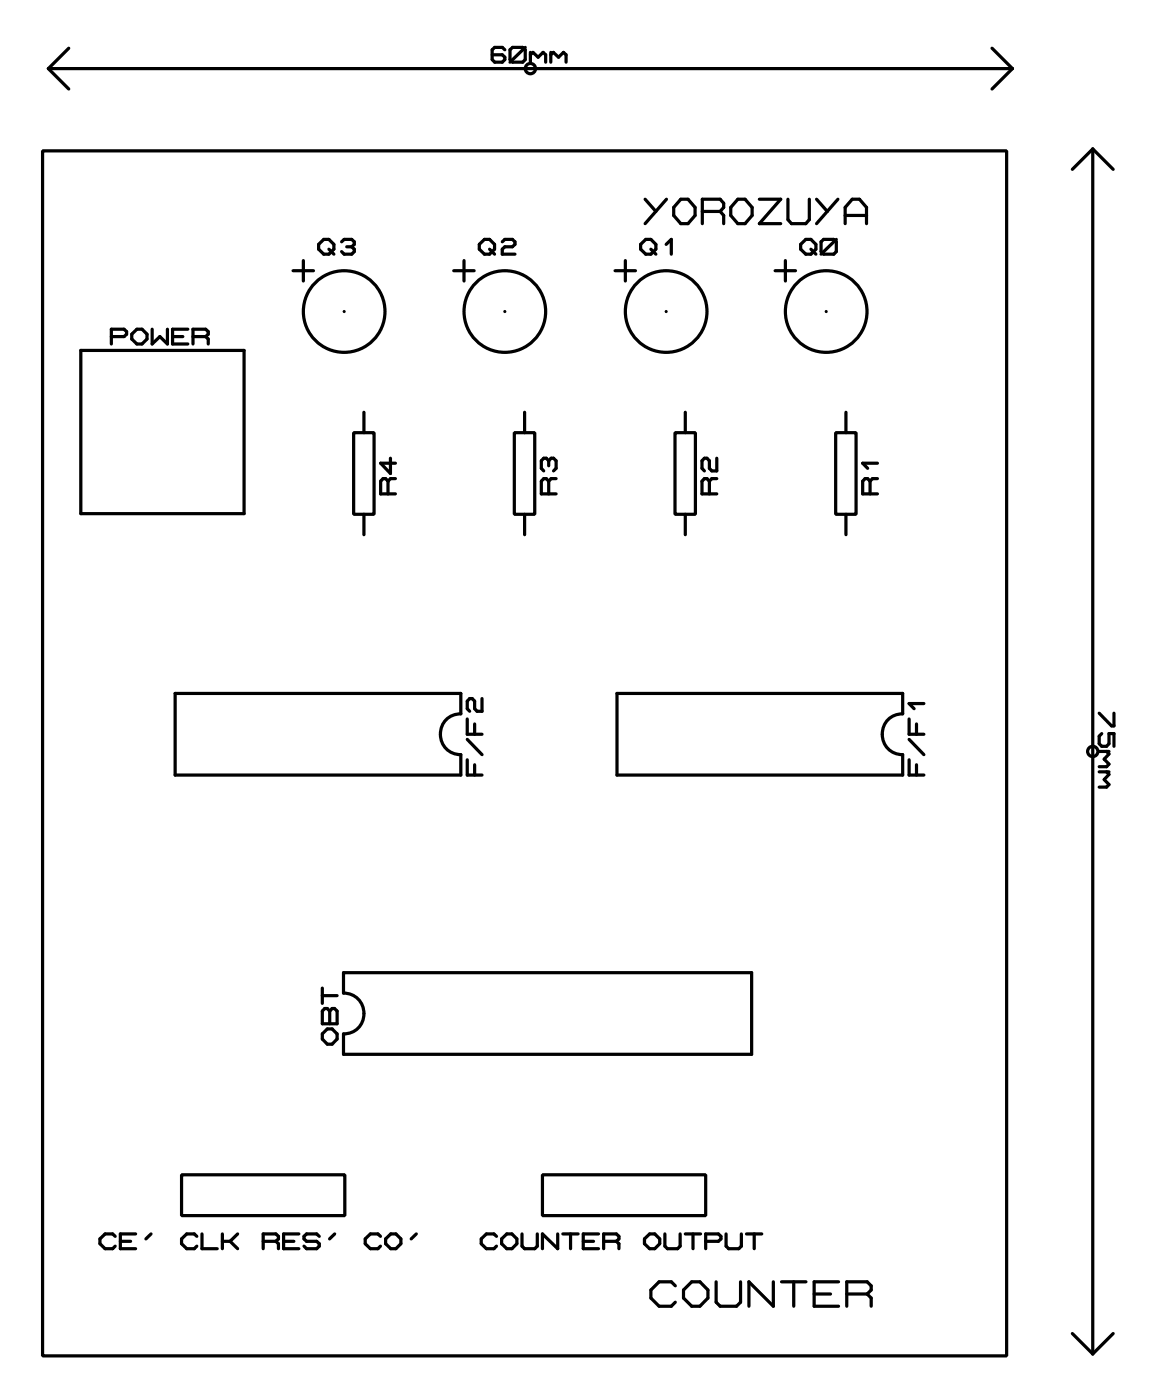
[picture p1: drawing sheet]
<svg xmlns="http://www.w3.org/2000/svg" width="72mm" height="87mm" viewBox="0 0 72 87" stroke-linecap="round" stroke-linejoin="round" font-family="sans-serif">
<g fill="none" stroke="#000" stroke-width=".2">
<path d="M2.6 9.4h60v75h-60zM3 4.3h60M3 4.3l1.3 1.2M4.3 3l-1.3 1.3M18.2 16.8h1.3M18.9 16.2v1.3M19.8 15.2l.3-.3h.4l.3 .3v.3l-.3 .3h-.4l-.3-.3zM20.5 15.5l.3 .3M21.3 15l.1-.1h.5l.1 .1v.2l-.1 .2M21.4 19.4h.1M21.6 15.4h.3M21.9 15.4l.1 .1v.2l-.1 .1h-.5l-.1-.1"/>
<path d="M28.2 16.8h1.3M28.9 16.2v1.3M29.8 15.2l.3-.3h.4l.3 .3v.3l-.3 .3h-.4l-.3-.3zM30.5 15.5l.3 .3M31.3 15l.1-.1h.5l.1 .1v.2l-.1 .2h-.5l-.1 .1v.3h.7M31.4 3.1l-.1-.2h-.5l-.2 .2v.6l.2 .2h.5l.1-.2v-.1l-.1-.2h-.7M31.4 19.4h.1M31.7 3.1l.2-.2h.6l.2 .2v.6l-.2 .2h-.6l-.2-.2zM32.7 2.9l-1 1M33 3.3v.6M33 3.4l.2-.1 .3 .3 .3-.3 .2 .1v.5M34.3 3.3v.6"/>
<path d="M34.3 3.4l.1-.1 .4 .3 .3-.3 .1 .1v.5M38.3 16.8h1.2M38.9 16.2v1.3M39.9 15.2l.3-.3h.3l.3 .3v.3l-.3 .3h-.3l-.3-.3zM40.1 12.4l.7 .8M40.5 15.5l.3 .3M41.5 19.4h.1M41.5 15.2l.3-.3v.9M41.5 12.4l-1.4 1.5M42.4 12.4h.4l.5 .5v.5l-.5 .5h-.4l-.5-.5v-.5zM43.7 13.2h1.1M44.8 13.2l.2-.3v-.3l-.2-.2h-1.1v1.5"/>
<path d="M44.8 13.2l.2 .2v.5M45.9 12.4h.5l.4 .5v.5l-.4 .5h-.5l-.4-.5v-.5zM47.3 12.4h1.3l-1.3 1.5h1.3M48.2 16.8h1.3M48.9 16.2v1.3M49 12.4v1.3l.3 .2h.8l.3-.2v-1.3M49.8 15.2l.3-.3h.4l.3 .3v.3l-.3 .3h-.4l-.3-.3zM50.5 15.5l.3 .3M50.8 12.4l.7 .8M51.1 15l.2-.1h.6l.1 .1v.7l-.1 .1h-.6l-.2-.1zM51.4 19.4h.1M52 14.9l-.9 .9"/>
<path d="M52.1 12.4l-1.3 1.5M52.6 13.9v-1l.4-.5h.5l.4 .5v1M52.6 13.4h1.3M61.7 3l1.3 1.3M63 4.3l-1.3 1.2M68 9.3l1.3 1.2M68 9.3v75M68 9.3l-1.3 1.2M5 21.8h10.2v10.2h-10.2zM6.9 20.9h.8l.2-.1v-.2l-.2-.1h-.8v.9M8.2 20.8l.3-.3h.3l.3 .3v.3l-.3 .3h-.3l-.3-.3zM9.5 20.5v.9l.4-.5 .5 .5v-.9"/>
<path d="M10.7 20.9h.7M11.7 20.5h-1v.9h1M12 20.9h.8M12.8 20.9l.2-.1v-.2l-.2-.1h-.8v.9M12.8 20.9l.2 .2v.3M22 26.9h1.3v5.1h-1.3zM22.6 25.7v1.2M22.6 32v1.3M24.1 29.9l-.1-.1h-.2l-.1 .1v.8h.9M24.1 29.9v.8M24.3 28.5v1l-.6-.7h.9M24.6 29.8h-.3l-.2 .1"/>
<path d="M32 26.9h1.3v5.1h-1.3zM32.6 25.7v1.2M32.6 32v1.3M34.1 29.9l-.1-.1h-.2l-.1 .1v.8h.9M34.1 28.7l-.1-.2h-.2l-.1 .2v.4l.1 .2M34.1 28.7l.2-.2h.1l.2 .2v.4l-.2 .2M34.1 28.7v.3M34.1 29.9v.8M34.6 29.8h-.3l-.2 .1M42 26.9h1.3v5.1h-1.3zM42.6 25.7v1.2M42.6 32v1.3"/>
<path d="M44.1 29.9l-.1-.1h-.2l-.1 .1v.8h.9M44.1 29.9v.8M44.6 29.8h-.3l-.2 .1M44.6 28.5v.8h-.3l-.2-.2v-.4l-.1-.2h-.2l-.1 .2v.4l.1 .2M52 26.9h1.3v5.1h-1.3zM52.6 25.7v1.2M52.6 32v1.3M54.1 29.9l-.1-.1h-.2l-.1 .1v.8h.9M54.1 29.9v.8M54.6 29.8h-.3l-.2 .1M54.6 28.8h-.9l.3 .3M10.9 43.2h17.8v1.2a1.27 1.27 0 0 0-1.3 1.3 1.27 1.27 0 0 0 1.3 1.3v1.2h-17.8z"/>
<path d="M29.1 47.3v.9h.9M29.1 44.7v1h.9M29.1 46l.9 1M29.5 45.1v.6M29.5 47.6v.6M30 43.5v.8h-.3l-.2-.2v-.5l-.1-.1h-.2l-.1 .1v.5l.1 .2M38.4 43.2h17.8v1.2a1.27 1.27 0 0 0-1.3 1.3 1.27 1.27 0 0 0 1.3 1.3v1.2h-17.8zM56.6 47.3v.9h.9M56.6 44.7v1h.9M56.6 46l.9 1M57 45.1v.6M57 47.6v.6"/>
<path d="M57.5 43.8h-.9l.3 .3M68.4 44.4l.8 .8h.1v-.8M68.4 46.8h.6M68.4 48h.6M68.6 45.7l-.2 .1v.5l.2 .1h.3l.1-.1v-.6h.3v.7M68.9 46.8l.1 .1-.3 .3 .3 .4-.1 .1h-.5M68.9 48l.1 .2-.3 .3 .3 .3-.1 .2h-.5M7.2 76.9l-.2-.1h-.5l-.3 .3v.3l.3 .3h.5l.2-.1M7.5 77.3h.6M8.4 76.8h-.9v.9h.9M9.4 76.8l-.3 .3M11.3 73.1h10.2v2.6h-10.2z"/>
<path d="M12.2 76.9l-.1-.1h-.5l-.3 .3v.3l.3 .3h.5l.1-.1M12.6 76.8v.9h.9M13.8 77.3h.5M13.8 76.8v.9M14.3 77.3l.5 .4M14.8 76.8l-.5 .5M16.4 77.3h.8M17.2 77.3l.1-.2v-.2l-.1-.1h-.8v.9M17.2 77.3l.1 .1v.3M17.6 77.3h.7M18.6 76.8h-1v.9h1M19.9 76.9l-.2-.1h-.6l-.2 .1v.2l.2 .2h.6l.2 .1v.2l-.2 .1h-.6l-.2-.1"/>
<path d="M20.1 61.5v.9M20.1 62h.9M20.2 62.8h.2l.1 .1 .2-.1h.1l.2 .1v.8h-.9v-.8zM20.4 64h.3l.3 .3v.4l-.3 .3h-.3l-.3-.3v-.4zM20.5 62.9v.8M20.8 76.8l-.3 .3M21.4 60.5h25.4v5.1h-25.4v-1.3a1.27 1.27 0 0 0 1.2-1.2 1.27 1.27 0 0 0-1.2-1.3zM23.7 76.9l-.2-.1h-.5l-.3 .3v.3l.3 .3h.5l.2-.1M24 77.1l.3-.3h.3l.3 .3v.3l-.3 .3h-.3l-.3-.3zM25.9 76.8l-.3 .3M30.9 76.9l-.2-.1h-.4l-.4 .3v.3l.4 .3h.4l.2-.1M31.2 77.1l.3-.3h.4l.3 .3v.3l-.3 .3h-.4l-.3-.3z"/>
<path d="M32.5 76.8v.8l.1 .1h.7l.1-.1v-.8M33.8 73.1h10.1v2.6h-10.1zM34.7 76.8v.9l-.9-.9v.9M35 76.8h1M35.5 76.8v.9M36.3 77.3h.6M37.2 76.8h-.9v.9h.9M37.6 77.3h.8M38.4 77.3l.1-.2v-.2l-.1-.1h-.8v.9M38.4 77.3l.1 .1v.3M40.1 77.1l.3-.3h.3l.4 .3v.3l-.4 .3h-.3l-.3-.3zM41.4 76.8v.8l.1 .1h.7l.1-.1v-.8"/>
<path d="M42.6 76.8h1M43.1 76.8v.9M43.9 77.3h.8l.2-.2v-.2l-.2-.1h-.8v.9M44.6 79.8v1.2l.2 .3h1l.3-.3v-1.2M45.2 76.8v.8l.1 .1h.7l.1-.1v-.8M46.5 76.8h.9M46.9 76.8v.9M48.1 79.8v1.5l-1.5-1.5v1.5M48.6 79.8h1.6M49.4 79.8v1.5M52.2 79.8h-1.5v1.5h1.5M42 80l-.2-.2h-.8l-.5 .5v.5l.5 .5h.8l.2-.3"/>
<path d="M42.5 80.3l.5-.5h.6l.5 .5v.5l-.5 .5h-.6l-.5-.5zM50.7 80.5h1M52.7 80.5h1.3M54 80.5l.2-.2v-.3l-.2-.2h-1.3v1.5M54 80.5l.2 .3v.5M66.7 83l1.3 1.3M69.3 83l-1.3 1.3"/>
<circle cx="21.4" cy="19.4" r="2.54"/>
<circle cx="31.4" cy="19.4" r="2.54"/>
<circle cx="33" cy="4.3" r=".32"/>
<circle cx="41.5" cy="19.4" r="2.54"/>
<circle cx="51.4" cy="19.4" r="2.54"/>
<circle cx="68" cy="46.8" r=".32"/>
</g>
</svg>
